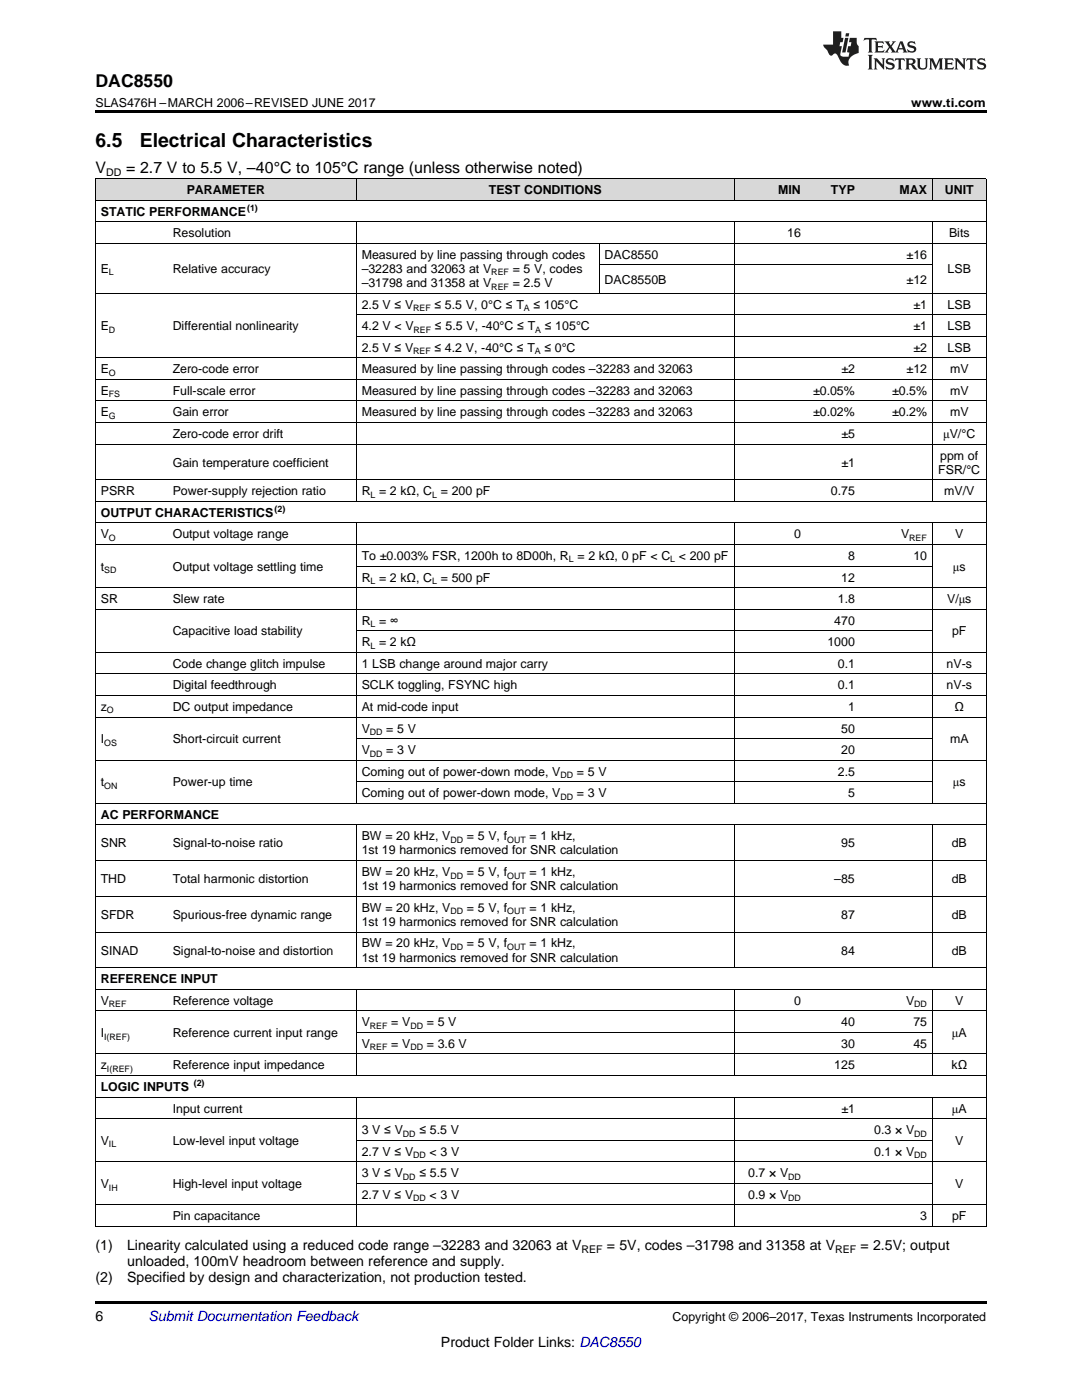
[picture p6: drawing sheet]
<svg xmlns="http://www.w3.org/2000/svg" width="216mm" height="279mm" viewBox="0 0 216 279" stroke-linecap="round" stroke-linejoin="round" font-family="sans-serif">
<defs><g id="words">
<g font-size="3.9">
<text x="19" y="29.3">6.5</text>
<text x="27.9" y="29.3">Electrical Characteristics</text>
</g>
<text font-size="3.5" x="19" y="17.3">DAC8550</text>
<g font-size="3.2">
<text x="19" y="34.4">V</text>
<text x="25.2" y="34.4">= 2.7 V to 5.5 V, –40°C to 105°C range (unless otherwise noted)</text>
</g>
<g font-size="2.8">
<text x="19" y="249.4">(1)</text>
<text x="25.4" y="249.4">Linearity calculated using a reduced code range –32283 and 32063 at V</text>
<text x="121.1" y="249.4">= 5V, codes –31798 and 31358 at V</text>
<text x="171.7" y="249.4">= 2.5V; output</text>
<text x="19" y="255.8">(2)</text>
<text x="25.4" y="255.8">Specified by design and characterization, not production tested.</text>
<text x="25.4" y="252.6">unloaded, 100mV headroom between reference and supply.</text>
<text x="19" y="263.6">6</text>
<text x="88" y="268.9">Product Folder Links: DAC8550</text>
</g>
<text font-size="2.8" fill="#0000c8" x="29.6" y="263.6">Submit Documentation Feedback</text>
<g font-size="2.5">
<text x="19" y="21.4">SLAS476H –MARCH 2006–REVISED JUNE 2017</text>
<text x="181.8" y="21.4">www.ti.com</text>
<text x="37.3" y="38.7">PARAMETER</text>
<text x="97.5" y="38.7">TEST CONDITIONS</text>
<text x="155.3" y="38.7">MIN</text>
<text x="165.8" y="38.7">TYP</text>
<text x="179.5" y="38.7">MAX</text>
<text x="188.6" y="38.7">UNIT</text>
<text x="20.1" y="43">STATIC PERFORMANCE</text>
<text x="34.5" y="47.3">Resolution</text>
<text x="157.1" y="47.3">16</text>
<text x="189.4" y="47.3">Bits</text>
<text x="72.2" y="51.6">Measured by line passing through codes</text>
<text x="120.6" y="51.6">DAC8550</text>
<text x="180.9" y="51.6">±16</text>
<text x="20.1" y="54.5">E</text>
<text x="34.5" y="54.5">Relative accuracy</text>
<text x="72.2" y="54.5">–32283 and 32063 at V</text>
<text x="72.2" y="57.3">–31798 and 31358 at V</text>
<text x="102.3" y="54.5">= 5 V, codes</text>
<text x="102.3" y="57.3">= 2.5 V</text>
<text x="120.6" y="56.6">DAC8550B</text>
<text x="180.9" y="56.6">±12</text>
<text x="189.1" y="54.5">LSB</text>
<text x="20.1" y="65.9">E</text>
<text x="34.5" y="65.9">Differential nonlinearity</text>
<text x="72.2" y="61.6">2.5 V ≤ V</text>
<text x="72.2" y="65.9">4.2 V &lt; V</text>
<text x="86.7" y="61.6">≤ 5.5 V, 0°C ≤ T</text>
<text x="86.8" y="65.9">≤ 5.5 V, -40°C ≤ T</text>
<text x="106.4" y="61.6">≤ 105°C</text>
<text x="108.7" y="65.9">≤ 105°C</text>
<text x="182.2" y="61.6">±1</text>
<text x="182.2" y="65.9">±1</text>
<text x="189.1" y="61.6">LSB</text>
<text x="189.1" y="65.9">LSB</text>
<text x="72.2" y="70.2">2.5 V ≤ V</text>
<text x="86.7" y="70.2">≤ 4.2 V, -40°C ≤ T</text>
<text x="108.6" y="70.2">≤ 0°C</text>
<text x="182.2" y="70.2">±2</text>
<text x="189.1" y="70.2">LSB</text>
<text x="20.1" y="74.5">E</text>
<text x="34.5" y="74.5">Zero-code error</text>
<text x="72.2" y="74.5">Measured by line passing through codes –32283 and 32063</text>
<text x="167.9" y="74.5">±2</text>
<text x="180.9" y="74.5">±12</text>
<text x="189.6" y="74.5">mV</text>
<text x="20.1" y="78.8">E</text>
<text x="20.1" y="83.1">E</text>
<text x="34.5" y="78.8">Full-scale error</text>
<text x="34.5" y="83.1">Gain error</text>
<text x="72.2" y="78.8">Measured by line passing through codes –32283 and 32063</text>
<text x="72.2" y="83.1">Measured by line passing through codes –32283 and 32063</text>
<text x="162.2" y="78.8">±0.05%</text>
<text x="162.2" y="83.1">±0.02%</text>
<text x="178" y="78.8">±0.5%</text>
<text x="178" y="83.1">±0.2%</text>
<text x="189.6" y="78.8">mV</text>
<text x="189.6" y="83.1">mV</text>
<text x="34.5" y="87.4">Zero-code error drift</text>
<text x="167.9" y="87.4">±5</text>
<text x="188.2" y="87.4">μV/°C</text>
<text x="34.5" y="93.1">Gain temperature coefficient</text>
<text x="167.9" y="93.1">±1</text>
<text x="187.2" y="94.5">FSR/°C</text>
<text x="187.6" y="91.7">ppm of</text>
<text x="20.1" y="98.8">PSRR</text>
<text x="34.5" y="98.8">Power-supply rejection ratio</text>
<text x="72.2" y="98.8">R = 2 kΩ, C = 200 pF</text>
<text x="165.8" y="98.8">0.75</text>
<text x="188.4" y="98.8">mV/V</text>
<text x="20.1" y="103.2">OUTPUT CHARACTERISTICS</text>
<text x="20.1" y="107.5">V</text>
<text x="34.5" y="107.5">Output voltage range</text>
<text x="158.5" y="107.5">0</text>
<text x="179.8" y="107.5">V</text>
<text x="190.6" y="107.5">V</text>
<text x="20.1" y="113.9">t</text>
<text x="34.5" y="113.9">Output voltage settling time</text>
<text x="72.2" y="111.8">To ±0.003% FSR, 1200h to 8D00h, R = 2 kΩ, 0 pF &lt; C &lt; 200 pF</text>
<text x="169.2" y="111.8">8</text>
<text x="182.2" y="111.8">10</text>
<text x="190.1" y="113.9">μs</text>
<text x="72.2" y="116.1">R = 2 kΩ, C = 500 pF</text>
<text x="167.9" y="116.1">12</text>
<text x="20.1" y="120.4">SR</text>
<text x="34.5" y="120.4">Slew rate</text>
<text x="72.2" y="124.7">R = ∞</text>
<text x="166.5" y="124.7">470</text>
<text x="167.2" y="120.4">1.8</text>
<text x="189" y="120.4">V/μs</text>
<text x="34.5" y="126.8">Capacitive load stability</text>
<text x="72.2" y="129">R = 2 kΩ</text>
<text x="165.1" y="129">1000</text>
<text x="190" y="126.8">pF</text>
<text x="34.5" y="133.3">Code change glitch impulse</text>
<text x="34.5" y="137.6">Digital feedthrough</text>
<text x="72.2" y="133.3">1 LSB change around major carry</text>
<text x="72.2" y="137.6">SCLK toggling, FSYNC high</text>
<text x="167.2" y="133.3">0.1</text>
<text x="167.2" y="137.6">0.1</text>
<text x="188.9" y="133.3">nV-s</text>
<text x="188.9" y="137.6">nV-s</text>
<text x="20.1" y="141.9">z</text>
<text x="34.5" y="141.9">DC output impedance</text>
<text x="72.2" y="141.9">At mid-code input</text>
<text x="169.2" y="141.9">1</text>
<text x="190.5" y="141.9">Ω</text>
<text x="20.1" y="148.3">I</text>
<text x="34.5" y="148.3">Short-circuit current</text>
<text x="72.2" y="146.2">V</text>
<text x="77.1" y="146.2">= 5 V</text>
<text x="167.9" y="146.2">50</text>
<text x="189.6" y="148.3">mA</text>
<text x="72.2" y="150.5">V</text>
<text x="72.2" y="154.8">Coming out of power-down mode, V</text>
<text x="77.1" y="150.5">= 3 V</text>
<text x="115.1" y="154.8">= 5 V</text>
<text x="167.2" y="154.8">2.5</text>
<text x="167.9" y="150.5">20</text>
<text x="20.1" y="157">t</text>
<text x="34.5" y="157">Power-up time</text>
<text x="72.2" y="159.1">Coming out of power-down mode, V</text>
<text x="115.1" y="159.1">= 3 V</text>
<text x="169.2" y="159.1">5</text>
<text x="190.1" y="157">μs</text>
<text x="20.1" y="163.4">AC PERFORMANCE</text>
<text x="72.2" y="167.7">BW = 20 kHz, V</text>
<text x="93.2" y="167.7">= 5 V, f</text>
<text x="105.7" y="167.7">= 1 kHz,</text>
<text x="20.1" y="169.1">SNR</text>
<text x="34.5" y="169.1">Signal-to-noise ratio</text>
<text x="72.2" y="170.5">1st 19 harmonics removed for SNR calculation</text>
<text x="167.9" y="169.1">95</text>
<text x="189.9" y="169.1">dB</text>
<text x="20.1" y="176.2">THD</text>
<text x="34.5" y="176.2">Total harmonic distortion</text>
<text x="72.2" y="174.8">BW = 20 kHz, V</text>
<text x="72.2" y="177.7">1st 19 harmonics removed for SNR calculation</text>
<text x="93.2" y="174.8">= 5 V, f</text>
<text x="105.7" y="174.8">= 1 kHz,</text>
<text x="166.5" y="176.2">–85</text>
<text x="189.9" y="176.2">dB</text>
<text x="20.1" y="183.4">SFDR</text>
<text x="34.5" y="183.4">Spurious-free dynamic range</text>
<text x="72.2" y="182">BW = 20 kHz, V</text>
<text x="72.2" y="184.8">1st 19 harmonics removed for SNR calculation</text>
<text x="93.2" y="182">= 5 V, f</text>
<text x="105.7" y="182">= 1 kHz,</text>
<text x="167.9" y="183.4">87</text>
<text x="189.9" y="183.4">dB</text>
<text x="20.1" y="190.5">SINAD</text>
<text x="34.5" y="190.5">Signal-to-noise and distortion</text>
<text x="72.2" y="189.1">BW = 20 kHz, V</text>
<text x="72.2" y="191.9">1st 19 harmonics removed for SNR calculation</text>
<text x="93.2" y="189.1">= 5 V, f</text>
<text x="105.7" y="189.1">= 1 kHz,</text>
<text x="167.9" y="190.5">84</text>
<text x="189.9" y="190.5">dB</text>
<text x="20.1" y="196.2">REFERENCE INPUT</text>
<text x="20.1" y="200.5">V</text>
<text x="34.5" y="200.5">Reference voltage</text>
<text x="158.5" y="200.5">0</text>
<text x="180.8" y="200.5">V</text>
<text x="190.6" y="200.5">V</text>
<text x="20.1" y="207">I</text>
<text x="34.5" y="207">Reference current input range</text>
<text x="72.2" y="204.8">V</text>
<text x="72.2" y="209.1">V</text>
<text x="78.1" y="204.8">= V</text>
<text x="78.1" y="209.1">= V</text>
<text x="85.2" y="204.8">= 5 V</text>
<text x="85.2" y="209.1">= 3.6 V</text>
<text x="167.9" y="204.8">40</text>
<text x="167.9" y="209.1">30</text>
<text x="182.2" y="204.8">75</text>
<text x="182.2" y="209.1">45</text>
<text x="189.9" y="207">μA</text>
<text x="20.1" y="213.4">z</text>
<text x="34.5" y="213.4">Reference input impedance</text>
<text x="166.5" y="213.4">125</text>
<text x="189.9" y="213.4">kΩ</text>
<text x="20.1" y="217.7">LOGIC INPUTS</text>
<text x="34.5" y="222">Input current</text>
<text x="72.2" y="226.3">3 V ≤ V</text>
<text x="83.7" y="226.3">≤ 5.5 V</text>
<text x="167.9" y="222">±1</text>
<text x="174.4" y="226.3">0.3 × V</text>
<text x="189.9" y="222">μA</text>
<text x="20.1" y="228.5">V</text>
<text x="34.5" y="228.5">Low-level input voltage</text>
<text x="72.2" y="230.6">2.7 V ≤ V</text>
<text x="85.7" y="230.6">&lt; 3 V</text>
<text x="174.4" y="230.6">0.1 × V</text>
<text x="190.6" y="228.5">V</text>
<text x="20.1" y="237.1">V</text>
<text x="34.5" y="237.1">High-level input voltage</text>
<text x="72.2" y="234.9">3 V ≤ V</text>
<text x="72.2" y="239.3">2.7 V ≤ V</text>
<text x="83.7" y="234.9">≤ 5.5 V</text>
<text x="85.7" y="239.3">&lt; 3 V</text>
<text x="149.3" y="234.9">0.7 × V</text>
<text x="149.3" y="239.3">0.9 × V</text>
<text x="190.6" y="237.1">V</text>
<text x="34.5" y="243.6">Pin capacitance</text>
<text x="183.6" y="243.6">3</text>
<text x="190" y="243.6">pF</text>
<text x="134.2" y="263.6">Copyright © 2006–2017, Texas Instruments Incorporated</text>
</g>
<g font-size="2.1">
<text x="21.2" y="35.1">DD</text>
<text x="116" y="250">REF</text>
<text x="166.6" y="250">REF</text>
</g>
<g font-size="1.8">
<text x="49.3" y="42.1">(1)</text>
<text x="21.7" y="55">L</text>
<text x="98" y="55">REF</text>
<text x="98" y="57.8">REF</text>
<text x="82.4" y="62.1">REF</text>
<text x="104.5" y="62.1">A</text>
<text x="21.7" y="66.4">D</text>
<text x="82.4" y="70.7">REF</text>
<text x="82.5" y="66.4">REF</text>
<text x="106.7" y="70.7">A</text>
<text x="106.8" y="66.4">A</text>
<text x="21.7" y="75">O</text>
<text x="21.7" y="79.3">FS</text>
<text x="21.7" y="83.6">G</text>
<text x="73.9" y="99.3">L</text>
<text x="86.3" y="99.3">L</text>
<text x="21.7" y="107.9">O</text>
<text x="54.8" y="102.2">(2)</text>
<text x="181.4" y="107.9">REF</text>
<text x="113.5" y="112.3">L</text>
<text x="133.7" y="112.3">L</text>
<text x="20.8" y="114.4">SD</text>
<text x="73.9" y="116.6">L</text>
<text x="86.3" y="116.6">L</text>
<text x="73.9" y="125.2">L</text>
<text x="73.9" y="129.5">L</text>
<text x="21.3" y="142.4">O</text>
<text x="20.8" y="148.8">OS</text>
<text x="73.8" y="146.7">DD</text>
<text x="73.8" y="151">DD</text>
<text x="111.8" y="155.3">DD</text>
<text x="20.8" y="157.4">ON</text>
<text x="111.8" y="159.6">DD</text>
<text x="89.9" y="168.2">DD</text>
<text x="101.2" y="168.2">OUT</text>
<text x="89.9" y="175.3">DD</text>
<text x="101.2" y="175.3">OUT</text>
<text x="89.9" y="182.5">DD</text>
<text x="101.2" y="182.5">OUT</text>
<text x="89.9" y="189.6">DD</text>
<text x="101.2" y="189.6">OUT</text>
<text x="21.7" y="201">REF</text>
<text x="182.4" y="201">DD</text>
<text x="20.8" y="207.5">I(REF)</text>
<text x="73.8" y="205.3">REF</text>
<text x="73.8" y="209.6">REF</text>
<text x="81.9" y="205.3">DD</text>
<text x="81.9" y="209.6">DD</text>
<text x="21.3" y="213.9">I(REF)</text>
<text x="38.7" y="216.7">(2)</text>
<text x="80.4" y="226.8">DD</text>
<text x="182.4" y="226.8">DD</text>
<text x="21.7" y="229">IL</text>
<text x="82.4" y="231.1">DD</text>
<text x="182.4" y="231.1">DD</text>
<text x="21.7" y="237.6">IH</text>
<text x="80.4" y="235.4">DD</text>
<text x="82.4" y="239.7">DD</text>
<text x="157.3" y="235.4">DD</text>
<text x="157.3" y="239.7">DD</text>
</g>
</g></defs>
<g fill="#d8d8d8">
<path d="M19 35.7h14.4v4.3h-14.4z"/>
<path d="M33.4 35.7h37.7v4.3h-37.7z"/>
<path d="M71.1 35.7h48.5v4.3h-48.5z"/>
<path d="M119.6 35.7h26.9v4.3h-26.9z"/>
<path d="M146.5 35.7h14.4v4.3h-14.4z"/>
<path d="M160.9 35.7h10.8v4.3h-10.8z"/>
<path d="M171.7 35.7h14.4v4.3h-14.4z"/>
<path d="M186.1 35.7h10.7v4.3h-10.7z"/>
</g>
<path d="M19 22h177.8v.5h-177.8zM19 259.7h177.8v.5h-177.8z" fill="#000"/>
<g fill="none" stroke="#000" stroke-width=".2">
<path d="M19 40h177.8M19 35.6h177.8M19.1 35.7v209.1M71.1 35.7v4.3M146.5 35.7v4.3M186 35.7v4.3M196.8 35.7v209.1M19 58.5h177.8M19 48.6h177.8M19 44.3h177.8M71.1 44.3v55.8M119.5 48.6v10"/>
<path d="M119.6 52.9h66.5M146.5 44.3v55.8M186 44.3v55.8M19 75.7h177.8M19 71.4h177.8M71.1 67.1h125.7M71.1 62.8h125.7M19 95.8h177.8M19 88.6h177.8M19 84.3h177.8M19 80h177.8M19 117.3h177.8"/>
<path d="M19 108.7h177.8M19 104.4h177.8M19 100.1h177.8M71.1 104.4v56M71.1 113h115M146.5 104.4v56M186 104.4v56M19 138.8h177.8M19 134.5h177.8M19 130.2h177.8M19 121.6h177.8M71.1 125.9h115"/>
<path d="M19 151.7h177.8M19 143.1h177.8M71.1 156h115M71.1 147.4h115M19 178.9h177.8M19 171.7h177.8M19 164.6h177.8M19 160.3h177.8M71.1 164.6v28.6M146.5 164.6v28.6M186 164.6v28.6M19 197.4h177.8"/>
<path d="M19 193.1h177.8M19 186h177.8M71.1 197.4v17.3M146.5 197.4v17.3M186 197.4v17.3M19 219h177.8M19 214.6h177.8M19 210.3h177.8M19 201.7h177.8M71.1 219v25.8M71.1 206h115M146.5 219v25.8"/>
<path d="M186 219v25.8M19 231.9h177.8M19 223.3h177.8M71.1 236.2h115M71.1 227.6h115M19 244.8h177.8M19 240.5h177.8"/>
</g>
<g fill="#231f20">
<path d="M172.5 7.6l-.1 .5 .4-.2h.6v.1v2.1l-.2 .4h.9l-.2-.4v-2.1l.1-.1h.5l.5 .2-.2-.5zM174.5 8.3l.2 .3v1.5l-.2 .4h1.8l.2-.6a1.04 1.04 0 0 1-1.3 .2v-.7h.6l.3 .2v-.6l-.3 .2h-.6v-.6l.8-.1 .4 .3-.2-.5zM176.5 8.3l.9 1.1-.9 1.1h.8l-.2-.2 .4-.7 .5 .7-.2 .2h1.5l-.2-.2 .2-.4h.9l.1 .4-.2 .2h1l-.3-.3-.7-1.9h-.5l-.9 2-.8-1 .9-1h-.8l.1 .3-.4 .5-.3-.6 .1-.2zM179.7 8.6l.4 1h-.7zM181.3 8.4a.63 .63 0 0 0-.2 .7 .63 .63 0 0 0 .6 .4l.6 .2 .1 .2a.75 .75 0 0 1-.7 .4 .75 .75 0 0 1-.6-.5l.1 .7 .1-.1a1.11 1.11 0 0 0 1.5-.6 1.13 1.13 0 0 0-1.2-.8l-.1-.4a1.04 1.04 0 0 1 1.2 .2l-.2-.5-.2 .1-.4-.2zM173.2 10.9l.2 .4v2.2l-.2 .4h1l-.3-.4v-2.2l.3-.4zM174.3 11.6l.3 .4v1.5l-.3 .4h.8l-.2-.4v-1.3l1.5 1.7v-1.9l.2-.4h-.7l.2 .4v.9l-1.1-1.3zM177 11.8a.62 .62 0 0 0-.2 .7 .62 .62 0 0 0 .6 .4l.6 .1 .1 .3a.76 .76 0 0 1-.7 .3 .76 .76 0 0 1-.7-.4l.2 .7 .1-.1a1.11 1.11 0 0 0 1.5-.6 1.13 1.13 0 0 0-1.2-.8l-.1-.4a1.04 1.04 0 0 1 1.2 .2l-.2-.6-.2 .1-.5-.1zM178.7 11.6l-.2 .6a.61 .61 0 0 1 .8-.3v1.6l-.2 .4h.9l-.2-.4v-1.6a.63 .63 0 0 1 .7 .3l-.1-.6zM180.6 11.6l.3 .4v1.5l-.3 .4h1l-.2-.2-.1-.8 .6 .2a.76 .76 0 0 0 1.2 .7l-1-1a.58 .58 0 0 0 .6-.5 .58 .58 0 0 0-.5-.6zM181.4 11.9h.1a.45 .45 0 0 1 .5 .1 .45 .45 0 0 1 .1 .5l-.8 .2zM182.9 11.6l.2 .2a2.17 2.17 0 0 0 .3 1.9 .99 .99 0 0 0 1.6-.6v-1.1l.2-.4h-.7l.2 .2a1.92 1.92 0 0 1-.2 1.8 .6 .6 0 0 1-.9-.5v-1.1l.2-.4zM185.4 11.6l.2 .4v1.5l-.2 .4h.7l-.2-.4v-1.4l.8 1.8 .8-1.8v1.4l-.2 .4h.9l-.2-.4v-1.5l.2-.4h-.8l-.6 1.5-.6-1.5zM188.4 11.6l.2 .4v1.5l-.2 .4h1.8l.1-.6a1.04 1.04 0 0 1-1.2 .1v-.6h.5l.4 .2v-.6l-.4 .2h-.5v-.7h.8l.3 .3-.1-.6zM190.5 11.6l.2 .4v1.5l-.2 .4h.7l-.2-.4v-1.3l1.5 1.7v-1.9l.2-.4h-.7l.2 .4v.9l-1.1-1.3zM192.9 11.6l-.1 .6a.61 .61 0 0 1 .7-.3l.1 1.6-.3 .4h1l-.3-.4 .1-1.6a.63 .63 0 0 1 .7 .3l-.1-.6zM195.2 11.8a.62 .62 0 0 0-.2 .7 .62 .62 0 0 0 .6 .4l.6 .1 .1 .3a.76 .76 0 0 1-.7 .3 .76 .76 0 0 1-.6-.4l.1 .7 .1-.1a1.11 1.11 0 0 0 1.6-.6 1.13 1.13 0 0 0-1.3-.8l-.1-.4a1.04 1.04 0 0 1 1.2 .2l-.1-.6-.2 .1-.5-.1z"/>
<path d="M166.2 6.3v2.6h-1.9v.4l.8 .9a.91 .91 0 0 0 1 .8 .56 .56 0 0 1 .5-.3 .56 .56 0 0 1 .5 .3l.4 .8a1.53 1.53 0 0 0 1.9 1.2 1.54 1.54 0 0 1 1-2.1l.9-.3v-1.4a1.52 1.52 0 0 1-.4-1.6h-1.3l-.2 .8h.5l-.2 .8h-.5l-.1 1v.2l.4 .1-.2 .8a1.93 1.93 0 0 1-1.6-.3l.3-1.8h-.5l.2-.8h.4l.2-.8h-.4v-1.3zM168.6 7.6l-.6 2.9h.7l.6-2.9zM168.8 6.6l-.1 .7h.6l.2-.7z"/>
</g>
<use href="#words"/>
</svg>
